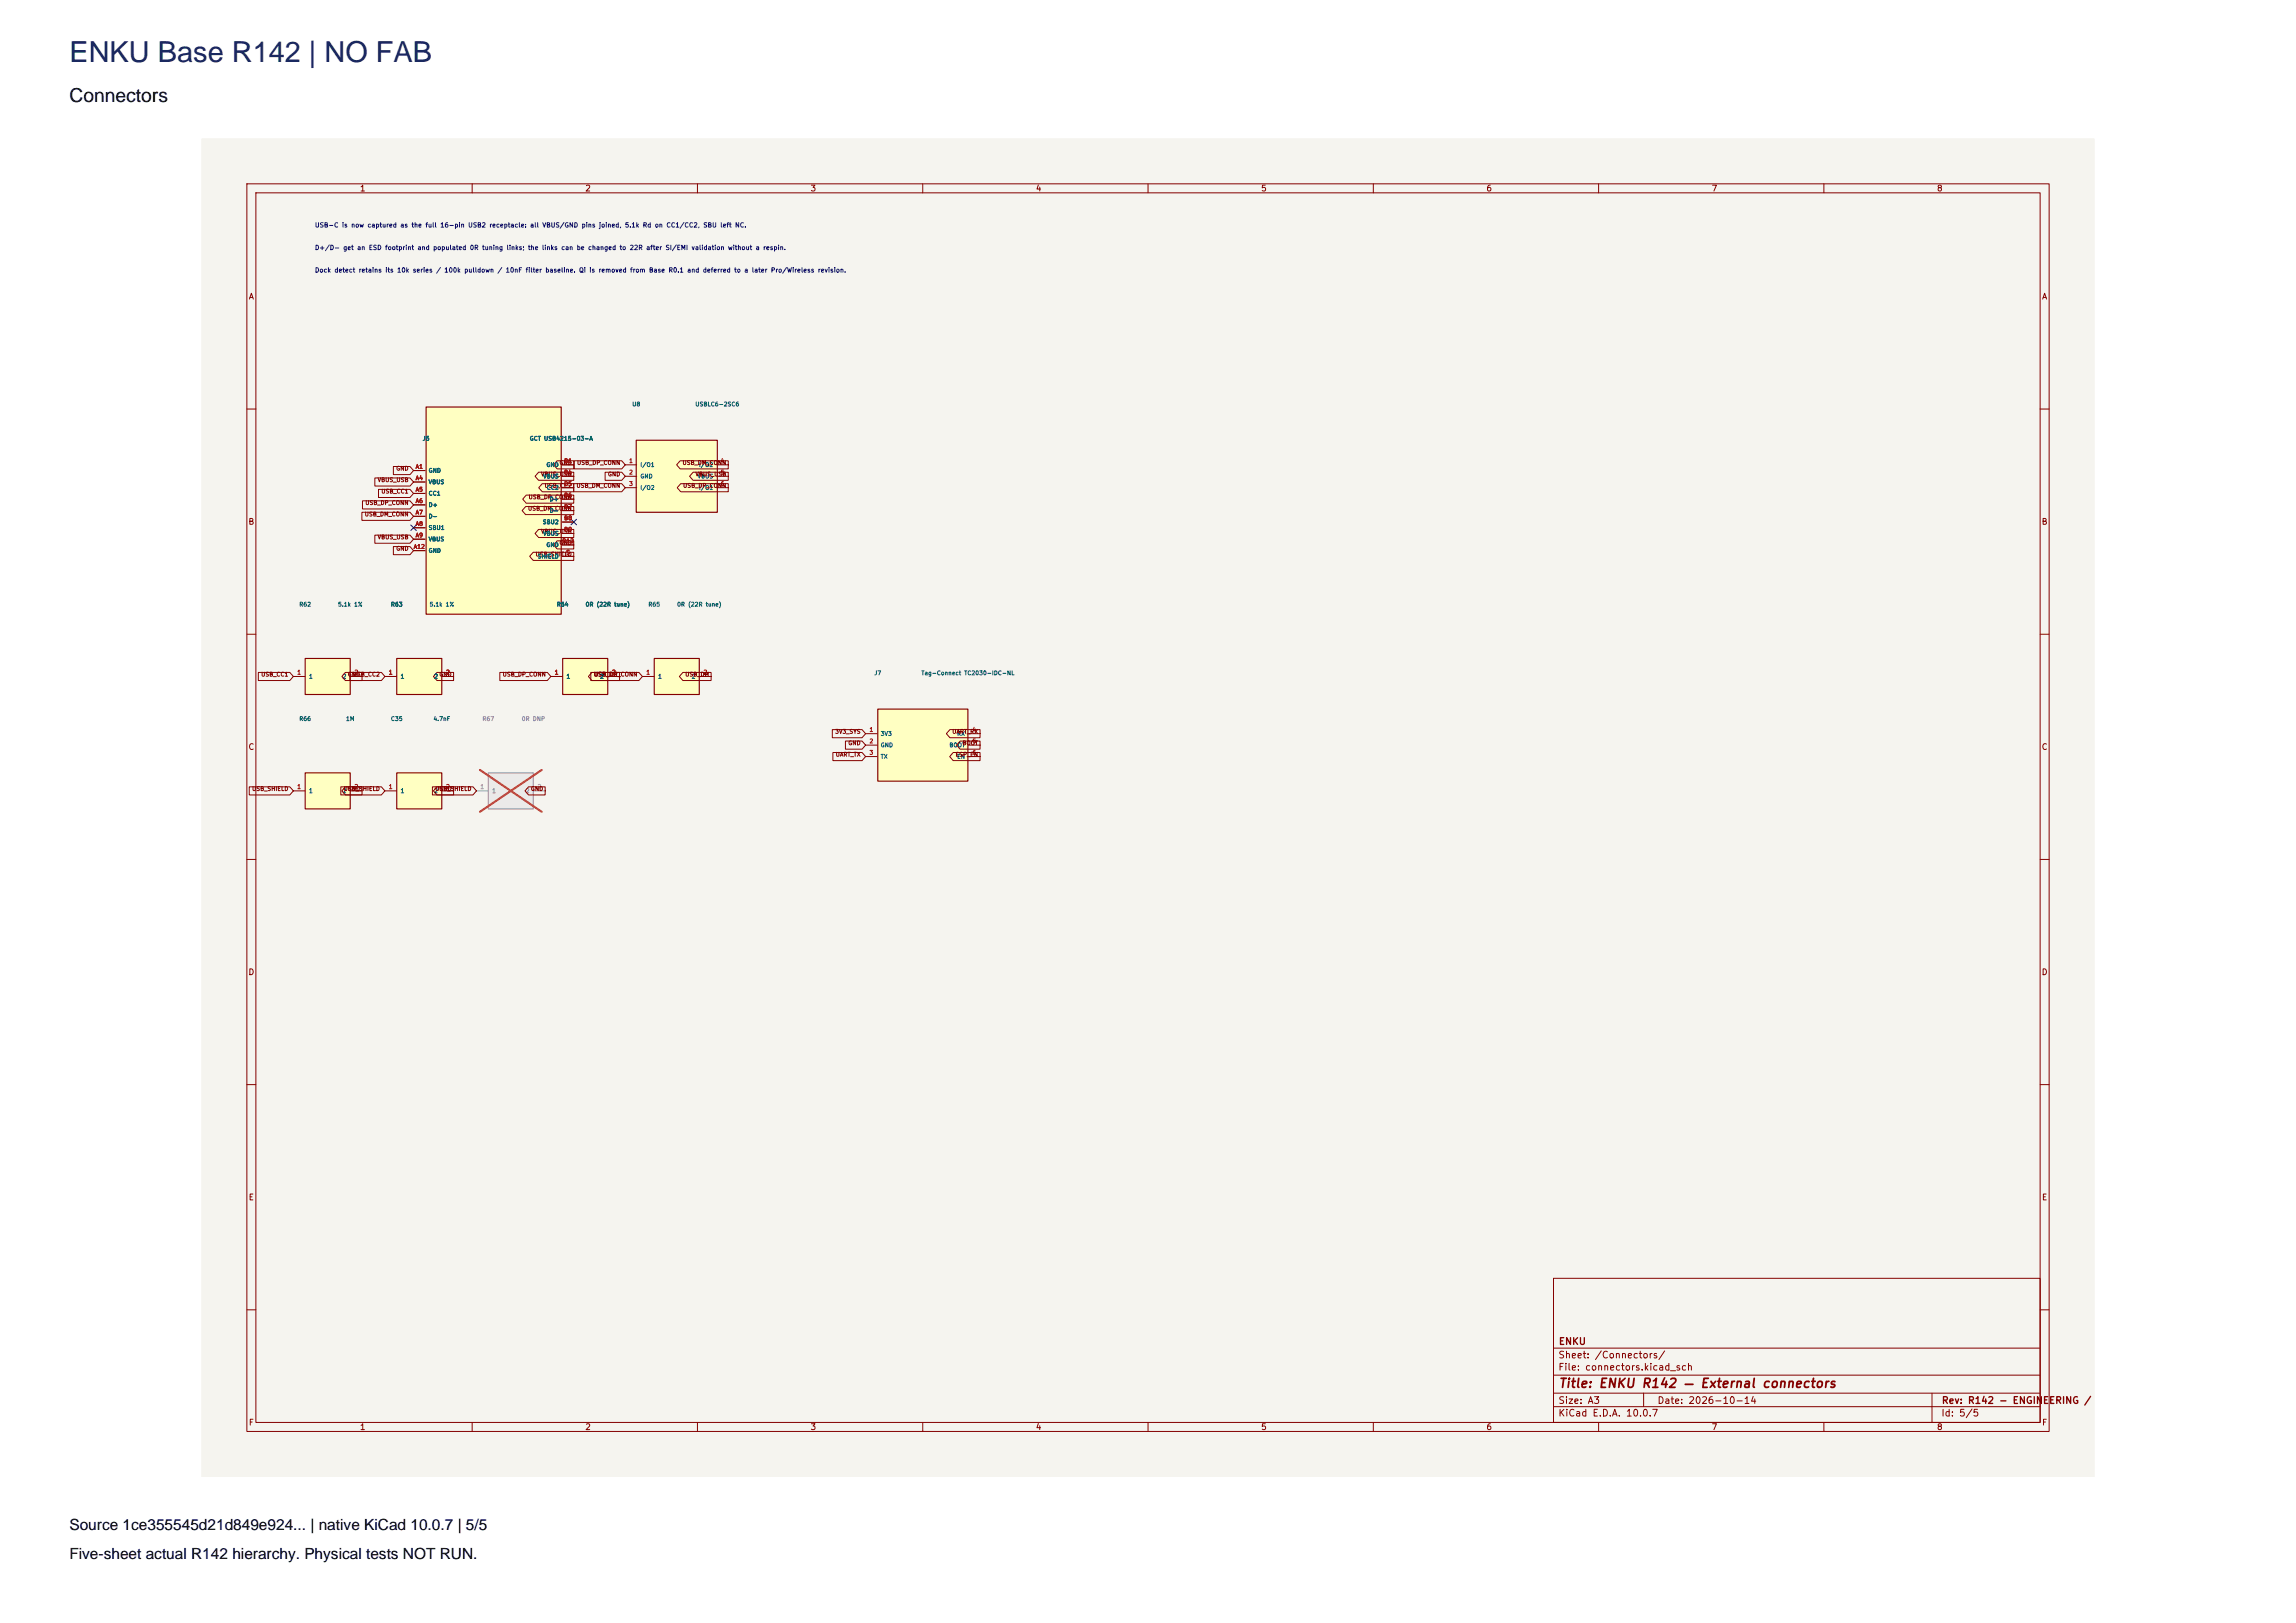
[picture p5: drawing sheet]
<svg xmlns="http://www.w3.org/2000/svg" width="420mm" height="297mm" viewBox="0 0 420 297" stroke-linecap="round" stroke-linejoin="round" font-family="sans-serif">
<defs><g id="words">
<text font-size="5.3" fill="#172b40" x="12.7" y="11.3">ENKU Base R142 | NO FAB</text>
<text font-size="3.5" x="12.7" y="18.7">Connectors</text>
<g font-size="2.8">
<text x="12.7" y="280.1">Source 1ce355545d21d849e924... | native KiCad 10.0.7 | 5/5</text>
<text x="12.7" y="285.4">Five-sheet actual R142 hierarchy. Physical tests NOT RUN.</text>
</g>
<text font-size="1.7" fill="#840000" x="285" y="254.4">Title: ENKU R142 — External connectors</text>
<g font-size="1.2" fill="#840000">
<text x="285" y="251.1">File: connectors.kicad_sch</text>
<text x="285" y="248.9">Sheet: /Connectors/</text>
<text x="285" y="246.4">ENKU</text>
<text x="285" y="257.2">Size: A3</text>
<text x="303.1" y="257.2">Date: 2026-10-14</text>
<text x="355.1" y="257.2">Rev: R142 - ENGINEERING /</text>
<text x="285" y="259.5">KiCad E.D.A. 10.0.7</text>
<text x="355" y="259.5">Id: 5/5</text>
</g>
<g font-size="1.1" fill="#840000">
<text x="65.7" y="35.3">1</text>
<text x="106.9" y="35.3">2</text>
<text x="148.2" y="35.3">3</text>
<text x="189.4" y="35.3">4</text>
<text x="230.6" y="35.3">5</text>
<text x="271.8" y="35.3">6</text>
<text x="313" y="35.3">7</text>
<text x="354.2" y="35.3">8</text>
<text x="45.4" y="55.1">A</text>
<text x="373.4" y="55.1">A</text>
<text x="45.3" y="96.3">B</text>
<text x="373.4" y="96.3">B</text>
<text x="45.3" y="137.5">C</text>
<text x="373.4" y="137.5">C</text>
<text x="45.3" y="178.7">D</text>
<text x="373.4" y="178.7">D</text>
<text x="45.4" y="219.9">E</text>
<text x="373.4" y="219.9">E</text>
<text x="45.4" y="261.1">F</text>
<text x="65.7" y="261.9">1</text>
<text x="106.9" y="261.9">2</text>
<text x="148.2" y="261.9">3</text>
<text x="189.4" y="261.9">4</text>
<text x="230.6" y="261.9">5</text>
<text x="271.8" y="261.9">6</text>
<text x="313" y="261.9">7</text>
<text x="354.2" y="261.9">8</text>
<text x="373.4" y="261.1">F</text>
</g>
<g font-size=".8" fill="#0000c2">
<text x="57.5" y="41.8">USB-C is now captured as the full 16-pin USB2 receptacle: all VBUS/GND pins joined, 5.1k Rd on CC1/CC2, SBU left NC.</text>
<text x="57.5" y="45.9">D+/D- get an ESD footprint and populated 0R tuning links; the links can be changed to 22R after SI/EMI validation without a respin.</text>
<text x="57.5" y="50.1">Dock detect retains its 10k series / 100k pulldown / 10nF filter baseline. Qi is removed from Base R0.1 and deferred to a later Pro/Wireless revision.</text>
</g>
<g font-size=".8" fill="#a90000">
<text x="54.3" y="123.6">1</text>
<text x="64.7" y="123.6">2</text>
<text x="71" y="123.6">1</text>
<text x="81.5" y="123.6">2</text>
<text x="101.4" y="123.6">1</text>
<text x="111.8" y="123.6">2</text>
<text x="118.1" y="123.6">1</text>
<text x="128.6" y="123.6">2</text>
<text x="54.3" y="144.6">1</text>
<text x="64.7" y="144.6">2</text>
<text x="71" y="144.6">1</text>
<text x="81.5" y="144.6">2</text>
</g>
<g font-size=".8" fill="#006464">
<text x="56.4" y="124.4">1</text>
<text x="62.6" y="124.4">2</text>
<text x="73.2" y="124.4">1</text>
<text x="79.3" y="124.4">2</text>
<text x="103.5" y="124.4">1</text>
<text x="109.7" y="124.4">2</text>
<text x="120.3" y="124.4">1</text>
<text x="126.4" y="124.4">2</text>
<text x="56.4" y="145.3">1</text>
<text x="62.6" y="145.3">2</text>
<text x="73.2" y="145.3">1</text>
<text x="79.3" y="145.3">2</text>
</g>
<g font-size=".8" fill="#a5a4a2">
<text x="87.8" y="144.6">1</text>
<text x="98.2" y="144.6">2</text>
</g>
<g font-size=".8" fill="#939391">
<text x="89.9" y="145.3">1</text>
<text x="96.1" y="145.3">2</text>
</g>
<g font-size=".7" fill="#006464">
<text x="115.6" y="74.5">U8</text>
<text x="127.1" y="74.5">USBLC6-2SC6</text>
<text x="77.2" y="80.8">J5</text>
<text x="96.8" y="80.8">GCT USB4215-03-A</text>
<text x="78.3" y="86.7">GND</text>
<text x="78.3" y="88.8">VBUS</text>
<text x="99.3" y="87.7">VBUS</text>
<text x="99.9" y="85.6">GND</text>
<text x="99.9" y="89.8">CC2</text>
<text x="117.1" y="85.6">I/O1</text>
<text x="117.1" y="87.7">GND</text>
<text x="117.1" y="89.8">I/O2</text>
<text x="127.5" y="87.7">VBUS</text>
<text x="127.8" y="85.6">I/O2</text>
<text x="127.8" y="89.8">I/O1</text>
<text x="78.3" y="90.9">CC1</text>
<text x="78.3" y="93">D+</text>
<text x="78.3" y="95">D-</text>
<text x="100.5" y="91.9">D+</text>
<text x="100.5" y="94">D-</text>
<text x="78.3" y="97.1">SBU1</text>
<text x="78.3" y="99.2">VBUS</text>
<text x="78.3" y="101.3">GND</text>
<text x="99.2" y="96.1">SBU2</text>
<text x="99.3" y="98.2">VBUS</text>
<text x="99.9" y="100.3">GND</text>
<text x="98.3" y="102.4">SHIELD</text>
<text x="54.7" y="111.2">R62</text>
<text x="61.7" y="111.2">5.1k 1%</text>
<text x="71.4" y="111.2">R63</text>
<text x="78.5" y="111.2">5.1k 1%</text>
<text x="101.8" y="111.2">R64</text>
<text x="107" y="111.2">0R (22R tune)</text>
<text x="118.5" y="111.2">R65</text>
<text x="123.8" y="111.2">0R (22R tune)</text>
<text x="159.9" y="123.7">J7</text>
<text x="168.5" y="123.7">Tag-Connect TC2030-IDC-NL</text>
<text x="54.7" y="132.1">R66</text>
<text x="63.2" y="132.1">1M</text>
<text x="71.4" y="132.1">C35</text>
<text x="79.2" y="132.1">4.7nF</text>
<text x="161" y="134.8">3V3</text>
<text x="161" y="136.9">GND</text>
<text x="173.6" y="136.9">BOOT</text>
<text x="175" y="134.8">RX</text>
<text x="161" y="139">TX</text>
<text x="175" y="139">EN</text>
</g>
<g font-size=".7" fill="#840000">
<text x="69" y="88.4">VBUS_USB</text>
<text x="72.4" y="86.3">GND</text>
<text x="98.9" y="87.3">VBUS_USB</text>
<text x="99.5" y="89.4">USB_CC2</text>
<text x="102.3" y="85.2">GND</text>
<text x="105.4" y="89.4">USB_DM_CONN</text>
<text x="105.5" y="85.2">USB_DP_CONN</text>
<text x="111.1" y="87.3">GND</text>
<text x="124.8" y="85.2">USB_DM_CONN</text>
<text x="124.9" y="89.4">USB_DP_CONN</text>
<text x="127.1" y="87.3">VBUS_USB</text>
<text x="66.6" y="94.7">USB_DM_CONN</text>
<text x="66.7" y="92.6">USB_DP_CONN</text>
<text x="69.7" y="90.5">USB_CC1</text>
<text x="96.5" y="93.6">USB_DM_CONN</text>
<text x="96.6" y="91.5">USB_DP_CONN</text>
<text x="69" y="98.9">VBUS_USB</text>
<text x="72.4" y="100.9">GND</text>
<text x="97.9" y="102">USB_SHIELD</text>
<text x="98.9" y="97.8">VBUS_USB</text>
<text x="102.3" y="99.9">GND</text>
<text x="47.7" y="124">USB_CC1</text>
<text x="63.5" y="124">GND</text>
<text x="64.4" y="124">USB_CC2</text>
<text x="80.3" y="124">GND</text>
<text x="91.9" y="124">USB_DP_CONN</text>
<text x="108.5" y="124">USB_DM_CONN</text>
<text x="108.6" y="124">USB_DP</text>
<text x="125.3" y="124">USB_DM</text>
<text x="152.7" y="134.4">3V3_SYS</text>
<text x="155.1" y="136.5">GND</text>
<text x="174.1" y="134.4">UART_RX</text>
<text x="176" y="136.5">BOOT</text>
<text x="152.8" y="138.6">UART_TX</text>
<text x="174.7" y="138.6">ESP_EN</text>
<text x="46" y="144.9">USB_SHIELD</text>
<text x="62.8" y="144.9">USB_SHIELD</text>
<text x="63.5" y="144.9">GND</text>
<text x="79.5" y="144.9">USB_SHIELD</text>
<text x="80.3" y="144.9">GND</text>
<text x="97" y="144.9">GND</text>
</g>
<g font-size=".7" fill="#a90000">
<text x="75.9" y="85.9">A1</text>
<text x="75.9" y="88">A4</text>
<text x="103.1" y="84.9">B1</text>
<text x="103.1" y="87">B4</text>
<text x="103.1" y="89.1">B5</text>
<text x="115" y="84.9">1</text>
<text x="115" y="87">2</text>
<text x="115" y="89.1">3</text>
<text x="131.7" y="84.9">4</text>
<text x="131.7" y="87">5</text>
<text x="131.7" y="89.1">6</text>
<text x="75.9" y="90.1">A5</text>
<text x="75.9" y="92.2">A6</text>
<text x="75.9" y="94.3">A7</text>
<text x="103.1" y="91.2">B6</text>
<text x="103.1" y="93.3">B7</text>
<text x="103.1" y="95.4">B8</text>
<text x="75.6" y="100.6">A12</text>
<text x="75.9" y="96.4">A8</text>
<text x="75.9" y="98.5">A9</text>
<text x="102.8" y="99.6">B12</text>
<text x="103.1" y="97.5">B9</text>
<text x="103.5" y="101.6">S</text>
<text x="159" y="134.1">1</text>
<text x="159" y="136.2">2</text>
<text x="177.8" y="134.1">4</text>
<text x="177.8" y="136.2">5</text>
<text x="159" y="138.3">3</text>
<text x="177.8" y="138.3">6</text>
</g>
<g font-size=".7" fill="#939391">
<text x="88.2" y="132.1">R67</text>
<text x="95.3" y="132.1">0R DNP</text>
</g>
</g></defs>
<path d="M36.9 25.4h346.2v244.8h-346.2z" fill="#f5f4ef" stroke="#f5f4ef" stroke-width=".18"/>
<g fill="none" stroke="#840000" stroke-width=".18">
<path d="M45.2 33.6h329.6v228.3h-329.6zM46.8 35.3h326.4v225h-326.4zM86.4 33.6v1.7M127.6 33.6v1.7M168.8 33.6v1.7M210 33.6v1.7M251.2 33.6v1.7M292.4 33.6v1.7M333.6 33.6v1.7M45.2 74.9h1.6M373.2 74.9h1.6M45.2 116.1h1.6"/>
<path d="M373.2 116.1h1.6M45.2 157.3h1.6M373.2 157.3h1.6M45.2 198.5h1.6M373.2 198.5h1.6M45.2 239.7h1.6M284.2 233.9h89v26.4h-89zM373.2 239.7h1.6M284.2 257.4h89M284.2 254.9h89M284.2 251.6h89M284.2 246.7h89"/>
<path d="M300.7 254.9v2.5M353.4 254.9v5.4M86.4 260.3v1.6M127.6 260.3v1.6M168.8 260.3v1.6M210 260.3v1.6M251.2 260.3v1.6M292.4 260.3v1.6M333.6 260.3v1.6"/>
</g>
<path d="M119.7 120.5h8.2v6.6h-8.2z" fill="#ffffc2"/>
<path d="M119.7 120.5h8.2v6.6h-8.2z" fill="none" stroke="#840000" stroke-width=".21"/>
<path d="M117.5 123.8h2.1M128 123.8h2.1" fill="none" stroke="#840000" stroke-width=".18"/>
<path d="M72.6 141.4h8.2v6.6h-8.2z" fill="#ffffc2"/>
<path d="M72.6 141.4h8.2v6.6h-8.2z" fill="none" stroke="#840000" stroke-width=".21"/>
<path d="M70.4 144.7h2.1M80.9 144.7h2.1" fill="none" stroke="#840000" stroke-width=".18"/>
<path d="M55.8 141.4h8.3v6.6h-8.3z" fill="#ffffc2"/>
<path d="M55.8 141.4h8.3v6.6h-8.3z" fill="none" stroke="#840000" stroke-width=".21"/>
<path d="M53.7 144.7h2.1M64.1 144.7h2.1" fill="none" stroke="#840000" stroke-width=".18"/>
<path d="M89.3 141.4h8.3v6.6h-8.3z" fill="#ebeae8"/>
<path d="M89.3 141.4h8.3v6.6h-8.3z" fill="none" stroke="#9c9b98" stroke-width=".21"/>
<path d="M87.2 144.7h2.1M97.6 144.7h2.1" fill="none" stroke="#9c9b98" stroke-width=".18"/>
<path d="M87.8 140.9l11.3 7.7M99.1 140.9l-11.3 7.7" fill="none" stroke="#e12e31" stroke-width=".38"/>
<path d="M72.6 120.5h8.2v6.6h-8.2z" fill="#ffffc2"/>
<path d="M72.6 120.5h8.2v6.6h-8.2z" fill="none" stroke="#840000" stroke-width=".21"/>
<path d="M70.4 123.8h2.1M80.9 123.8h2.1" fill="none" stroke="#840000" stroke-width=".18"/>
<path d="M55.8 120.5h8.3v6.6h-8.3z" fill="#ffffc2"/>
<path d="M55.8 120.5h8.3v6.6h-8.3z" fill="none" stroke="#840000" stroke-width=".21"/>
<path d="M53.7 123.8h2.1M64.1 123.8h2.1" fill="none" stroke="#840000" stroke-width=".18"/>
<path d="M116.4 80.6h14.8v13.2h-14.8z" fill="#ffffc2"/>
<path d="M116.4 80.6h14.8v13.2h-14.8z" fill="none" stroke="#840000" stroke-width=".21"/>
<path d="M114.4 85.1h2.1M114.4 87.2h2.1M114.4 89.3h2.1M131.1 85.1h2.1M131.1 87.2h2.1M131.1 89.3h2.1" fill="none" stroke="#840000" stroke-width=".18"/>
<path d="M77.9 74.5h24.8v37.9h-24.8z" fill="#ffffc2"/>
<path d="M77.9 74.5h24.8v37.9h-24.8z" fill="none" stroke="#840000" stroke-width=".21"/>
<g fill="none" stroke="#840000" stroke-width=".18">
<path d="M75.6 86.1h2.1M75.6 88.2h2.1M75.6 90.3h2.1M75.6 92.4h2.1M75.6 94.5h2.1M75.6 96.6h2.1M75.6 98.7h2.1M102.9 85.1h2.1M102.9 87.2h2.1M102.9 89.3h2.1M102.9 91.3h2.1M102.9 93.4h2.1"/>
<path d="M102.9 95.5h2.1M102.9 97.6h2.1M102.9 99.7h2.1M75.6 100.8h2.1M102.9 101.8h2.1"/>
</g>
<path d="M102.9 120.5h8.3v6.6h-8.3z" fill="#ffffc2"/>
<path d="M102.9 120.5h8.3v6.6h-8.3z" fill="none" stroke="#840000" stroke-width=".21"/>
<path d="M100.8 123.8h2.1M111.2 123.8h2.1" fill="none" stroke="#840000" stroke-width=".18"/>
<path d="M160.6 129.8h16.4v13.1h-16.4z" fill="#ffffc2"/>
<path d="M160.6 129.8h16.4v13.1h-16.4z" fill="none" stroke="#840000" stroke-width=".21"/>
<g fill="none" stroke="#840000" stroke-width=".18">
<path d="M66.2 93.7h8.8l.6 .8-.6 .7h-8.8zM66.3 91.6h8.7l.6 .8-.6 .7h-8.7zM68.6 97.9h6.4l.6 .8-.6 .7h-6.4zM68.6 87.5h6.4l.6 .7-.6 .7h-6.4zM69.2 89.6h5.8l.6 .7-.6 .7h-5.8zM72 85.4h3l.6 .7-.6 .8h-3zM75.6 86.1h2.1M75.6 88.2h2.1M75.6 90.3h2.1M75.6 92.4h2.1M75.6 94.5h2.1M75.6 96.6h2.1"/>
<path d="M75.6 98.7h2.1M96.2 92.7h8.8v1.5h-8.8l-.7-.8zM96.3 90.6h8.7v1.5h-8.7l-.7-.8zM98.5 86.4h6.5v1.5h-6.5l-.6-.7zM98.5 96.9h6.5v1.5h-6.5l-.6-.8zM99.2 88.5h5.8v1.5h-5.8l-.7-.7zM101.9 99h3.1v1.5h-3.1l-.6-.8zM101.9 84.3h3.1v1.5h-3.1l-.6-.7zM102.9 85.1h2.1M102.9 87.2h2.1M102.9 89.3h2.1M102.9 91.3h2.1"/>
<path d="M102.9 93.4h2.1M102.9 95.5h2.1M102.9 97.6h2.1M102.9 99.7h2.1M104.9 88.5h8.8l.7 .8-.7 .7h-8.8zM105 84.3h8.7l.7 .8-.7 .7h-8.7zM110.7 86.4h3l.7 .8-.7 .7h-3zM124.4 84.3h8.8v1.5h-8.8l-.6-.7zM124.5 88.5h8.7v1.5h-8.7l-.6-.7zM126.8 86.4h6.4v1.5h-6.4l-.7-.7zM72 100h3l.6 .8-.6 .7h-3zM75.6 100.8h2.1"/>
<path d="M97.5 101.1h7.5v1.5h-7.5l-.6-.8zM102.9 101.8h2.1M47.3 123.1h5.7l.7 .7-.7 .7h-5.7zM63.2 123.1h3v1.4h-3l-.7-.7zM64 123.1h5.8l.6 .7-.6 .7h-5.8zM70.4 123.8h2.1M79.9 123.1h3.1v1.4h-3.1l-.6-.7zM80.9 123.8h2.1M91.4 123.1h8.7l.7 .7-.7 .7h-8.7zM100.8 123.8h2.1M108.1 123.1h8.8l.6 .7-.6 .7h-8.8zM108.3 123.1h5v1.4h-5l-.7-.7z"/>
<path d="M111.2 123.8h2.1M124.9 123.1h5.2v1.4h-5.2l-.6-.7zM152.2 133.5h5.5l.6 .8-.6 .7h-5.5zM152.4 137.7h5.3l.6 .7-.6 .8h-5.3zM154.6 135.6h3.1l.6 .8-.6 .7h-3.1zM158.3 134.3h2.1M158.3 136.4h2.1M158.3 138.4h2.1M173.8 133.5h5.5v1.5h-5.5l-.7-.7zM174.4 137.7h4.9v1.5h-4.9l-.7-.8zM175.6 135.6h3.7v1.5h-3.7l-.6-.7zM177.2 134.3h2.1"/>
<path d="M177.2 136.4h2.1M177.2 138.4h2.1M45.6 144h7.4l.7 .7-.7 .8h-7.4zM62.3 144h7.5l.6 .7-.6 .8h-7.5zM63.2 144h3v1.5h-3l-.7-.8zM79.1 144h7.4l.7 .7-.7 .8h-7.4zM79.9 144h3.1v1.5h-3.1l-.6-.8zM96.7 144h3v1.5h-3l-.7-.8z"/>
</g>
<path d="M75.1 96.1l1 1M76.1 96.1l-1 1M104.5 95l1 1M105.5 95l-1 1" fill="none" stroke="#000084" stroke-width=".18"/>
<use href="#words"/>
</svg>
